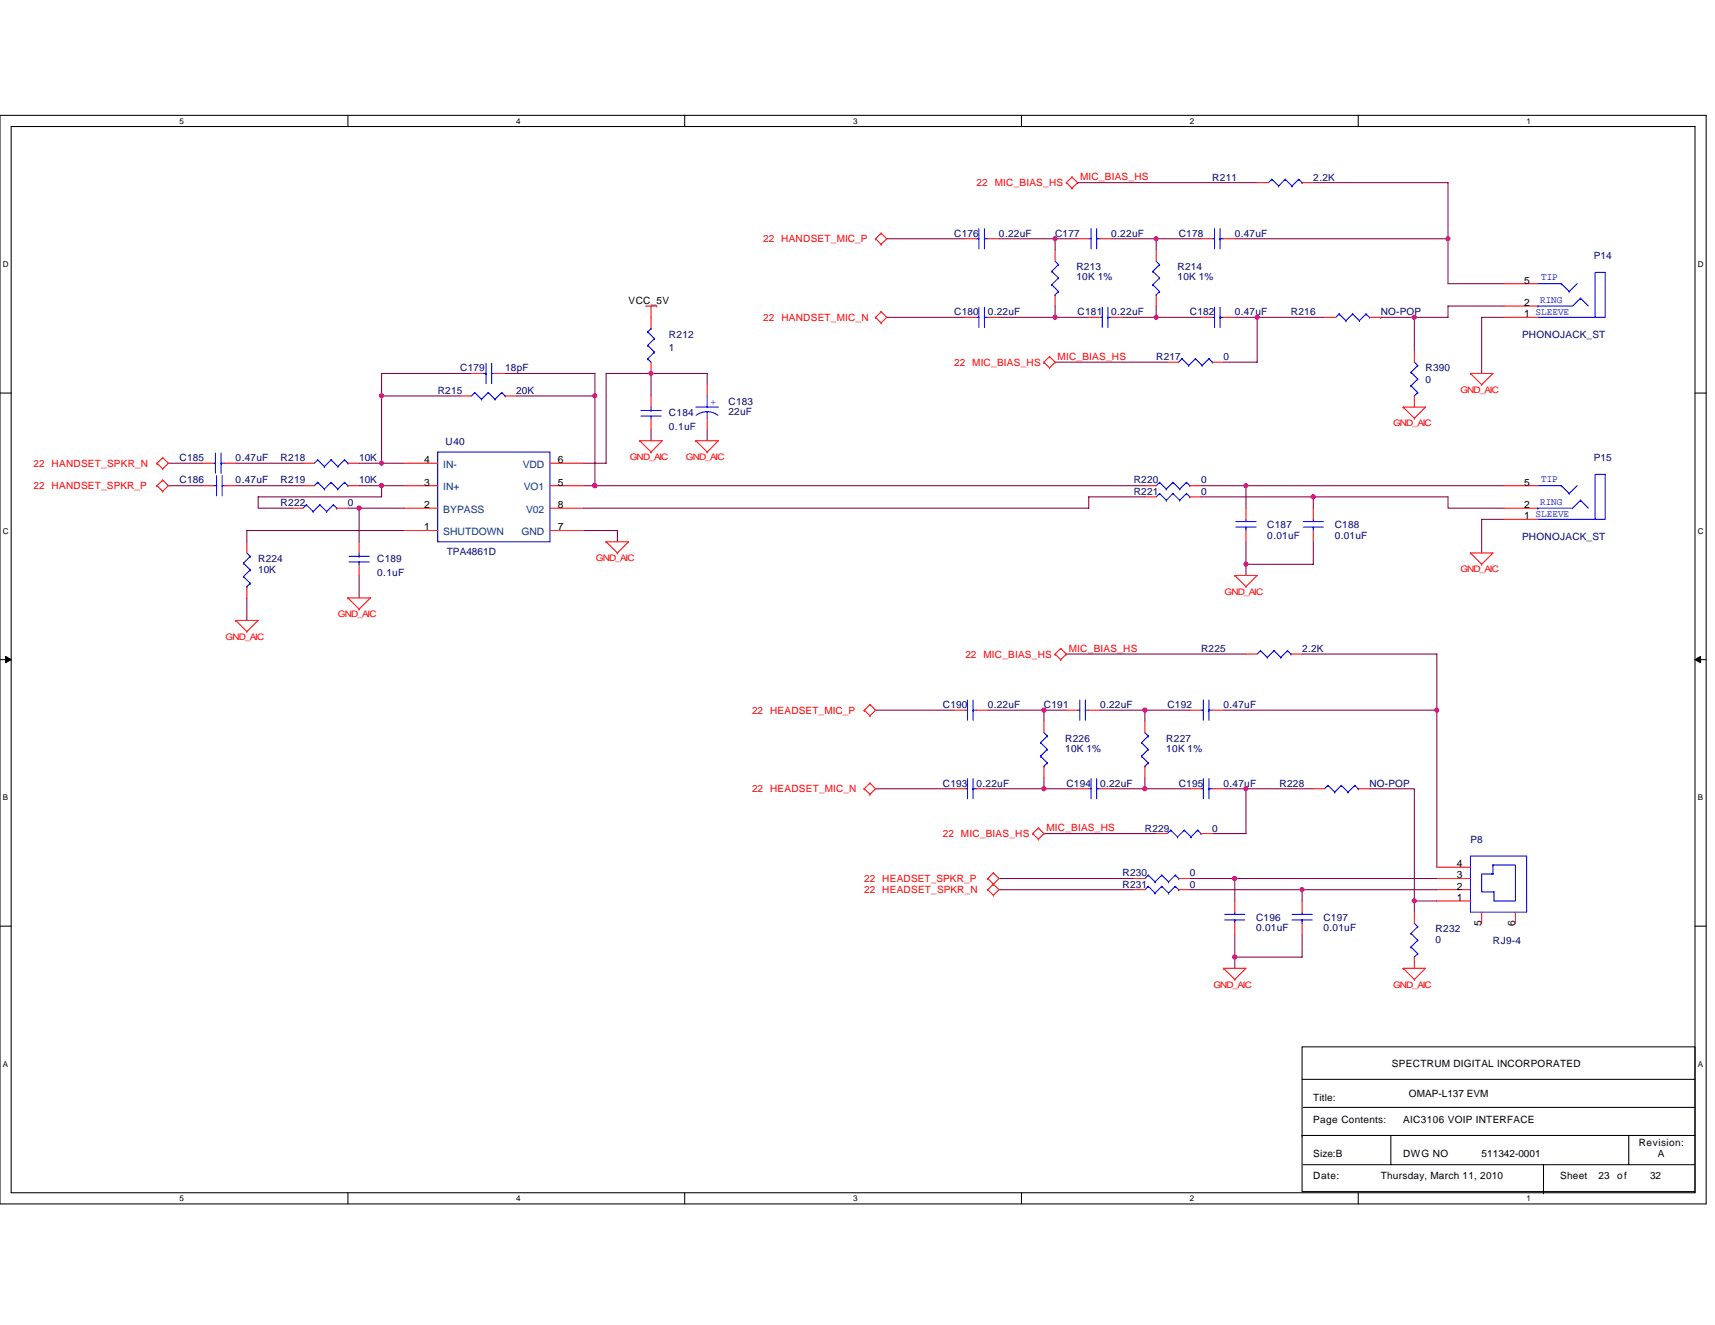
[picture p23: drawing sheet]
<svg xmlns="http://www.w3.org/2000/svg" width="279mm" height="216mm" viewBox="0 0 279 216" stroke-linecap="round" stroke-linejoin="round" font-family="sans-serif">
<defs><g id="words">
<g font-size="1.7">
<text x="248.3" y="46.2">5</text>
<text x="248.3" y="49.8">2</text>
<text x="248.3" y="51.7">1 SLEEVE</text>
<text x="69.1" y="75.5">4</text>
<text x="90.9" y="75.5">6</text>
<text x="69.1" y="82.8">2</text>
<text x="69.1" y="79.1">3</text>
<text x="90.9" y="79.1">5</text>
<text x="90.9" y="82.8">8</text>
<text x="248.3" y="79.1">5</text>
<text x="248.3" y="82.8">2</text>
<text x="69.1" y="86.4">1</text>
<text x="90.9" y="86.4">7</text>
<text x="248.3" y="84.6">1 SLEEVE</text>
<text x="237.4" y="143.1">3</text>
<text x="237.4" y="141.3">4</text>
<text x="237.4" y="146.8">1</text>
<text x="237.4" y="144.9">2</text>
<text x="241.4" y="150.8" transform="rotate(-90 241.4 150.8)">5</text>
<text x="246.9" y="150.8" transform="rotate(-90 246.9 150.8)">6</text>
</g>
<g font-size="1.7" fill="#004080">
<text x="72.2" y="76.2">IN-</text>
<text x="85.2" y="76.2">VDD</text>
<text x="72.2" y="83.5">BYPASS</text>
<text x="72.2" y="79.9">IN+</text>
<text x="85.3" y="79.9">VO1</text>
<text x="85.7" y="83.5">V02</text>
<text x="72.2" y="87.2">SHUTDOWN</text>
<text x="85" y="87.2">GND</text>
</g>
<g font-size="1.6" fill="#f00">
<text x="176" y="29.4">MIC_BIAS_HS</text>
<text x="159.1" y="30.3">22</text>
<text x="162.1" y="30.3">MIC_BIAS_HS</text>
<text x="124.4" y="39.5">22 HANDSET_MIC_P</text>
<text x="124.4" y="52.3">22 HANDSET_MIC_N</text>
<text x="155.4" y="59.6">22 MIC_BIAS_HS</text>
<text x="172.3" y="58.7">MIC_BIAS_HS</text>
<text x="5.5" y="76.1">22 HANDSET_SPKR_N</text>
<text x="5.5" y="79.7">22 HANDSET_SPKR_P</text>
<text x="157.3" y="107.1">22 MIC_BIAS_HS</text>
<text x="174.1" y="106.2">MIC_BIAS_HS</text>
<text x="122.5" y="116.3">22 HEADSET_MIC_P</text>
<text x="122.5" y="129.1">22 HEADSET_MIC_N</text>
<text x="153.6" y="136.4">22 MIC_BIAS_HS</text>
<text x="170.5" y="135.5">MIC_BIAS_HS</text>
<text x="140.8" y="143.7">22 HEADSET_SPKR_P</text>
<text x="140.8" y="145.5">22 HEADSET_SPKR_N</text>
</g>
<g font-size="1.6" fill="#000080">
<text x="197.5" y="29.4">R211</text>
<text x="213.9" y="29.4">2.2K</text>
<text x="155.4" y="38.6">C176</text>
<text x="162.7" y="38.6">0.22uF</text>
<text x="171.9" y="38.6">C177</text>
<text x="181" y="38.6">0.22uF</text>
<text x="192" y="38.6">C178</text>
<text x="201.2" y="38.6">0.47uF</text>
<text x="175.4" y="44">R213</text>
<text x="175.4" y="45.7">10K 1%</text>
<text x="191.8" y="44">R214</text>
<text x="191.8" y="45.7">10K 1%</text>
<text x="259.7" y="42.2">P14</text>
<text x="155.4" y="51.4">C180</text>
<text x="160.9" y="51.4">0.22uF</text>
<text x="175.6" y="51.4">C181</text>
<text x="181" y="51.4">0.22uF</text>
<text x="193.8" y="51.4">C182</text>
<text x="201.2" y="51.4">0.47uF</text>
<text x="210.3" y="51.4">R216</text>
<text x="224.9" y="51.4">NO-POP</text>
<text x="109" y="55">R212</text>
<text x="109" y="57.2">1</text>
<text x="188.4" y="58.7">R217</text>
<text x="199.3" y="58.7">0</text>
<text x="248" y="55">PHONOJACK_ST</text>
<text x="71.3" y="64.2">R215</text>
<text x="75" y="60.5">C179</text>
<text x="82.3" y="60.5">18pF</text>
<text x="84.1" y="64.2">20K</text>
<text x="118.7" y="66">C183</text>
<text x="232.2" y="60.5">R390</text>
<text x="232.2" y="62.3">0</text>
<text x="109" y="67.8">C184</text>
<text x="109" y="70">0.1uF</text>
<text x="118.7" y="67.6">22uF</text>
<text x="29.3" y="75.1">C185</text>
<text x="38.4" y="75.1">0.47uF</text>
<text x="45.7" y="75.1">R218</text>
<text x="58.5" y="75.1">10K</text>
<text x="72.6" y="72.6">U40</text>
<text x="259.7" y="75.1">P15</text>
<text x="29.3" y="78.8">C186</text>
<text x="38.4" y="78.8">0.47uF</text>
<text x="45.7" y="82.4">R222</text>
<text x="45.7" y="78.8">R219</text>
<text x="56.7" y="82.4">0</text>
<text x="58.5" y="78.8">10K</text>
<text x="184.7" y="78.8">R220</text>
<text x="184.7" y="80.6">R221</text>
<text x="195.7" y="78.8">0</text>
<text x="195.7" y="80.6">0</text>
<text x="206.5" y="86.1">C187</text>
<text x="206.5" y="87.8">0.01uF</text>
<text x="217.4" y="86.1">C188</text>
<text x="217.5" y="87.8">0.01uF</text>
<text x="248" y="87.9">PHONOJACK_ST</text>
<text x="42.1" y="91.6">R224</text>
<text x="42.1" y="93.4">10K</text>
<text x="61.4" y="91.6">C189</text>
<text x="61.4" y="93.8">0.1uF</text>
<text x="72.8" y="90.5">TPA4861D</text>
<text x="195.7" y="106.2">R225</text>
<text x="212.1" y="106.2">2.2K</text>
<text x="153.6" y="115.4">C190</text>
<text x="160.9" y="115.4">0.22uF</text>
<text x="170.1" y="115.4">C191</text>
<text x="179.2" y="115.4">0.22uF</text>
<text x="190.2" y="115.4">C192</text>
<text x="199.3" y="115.4">0.47uF</text>
<text x="173.5" y="120.9">R226</text>
<text x="173.5" y="122.5">10K 1%</text>
<text x="190" y="120.9">R227</text>
<text x="190" y="122.5">10K 1%</text>
<text x="153.6" y="128.2">C193</text>
<text x="159.1" y="128.2">0.22uF</text>
<text x="173.7" y="128.2">C194</text>
<text x="179.2" y="128.2">0.22uF</text>
<text x="192" y="128.2">C195</text>
<text x="199.3" y="128.2">0.47uF</text>
<text x="208.5" y="128.2">R228</text>
<text x="223.1" y="128.2">NO-POP</text>
<text x="186.5" y="135.5">R229</text>
<text x="197.5" y="135.5">0</text>
<text x="239.6" y="137.3">P8</text>
<text x="182.9" y="142.8">R230</text>
<text x="193.8" y="142.8">0</text>
<text x="182.9" y="144.6">R231</text>
<text x="193.8" y="144.6">0</text>
<text x="204.6" y="150.1">C196</text>
<text x="204.7" y="151.8">0.01uF</text>
<text x="215.6" y="150.1">C197</text>
<text x="215.6" y="151.8">0.01uF</text>
<text x="233.9" y="151.9">R232</text>
<text x="233.9" y="153.6">0</text>
<text x="243.2" y="153.8">RJ9-4</text>
</g>
<g font-size="1.6" fill="#00f">
<text x="251.1" y="45.7">TIP</text>
<text x="250.9" y="49.3">RING</text>
<text x="115.8" y="66">+</text>
<text x="250.9" y="82.2">RING</text>
<text x="251.1" y="78.6">TIP</text>
</g>
<g font-size="1.6">
<text x="102.4" y="49.5">VCC_5V</text>
<text x="226.8" y="173.9">SPECTRUM DIGITAL INCORPORATED</text>
<text x="214" y="179.4">Title:</text>
<text x="229.5" y="178.8">OMAP-L137 EVM</text>
<text x="214" y="183">Page Contents:</text>
<text x="228.6" y="183">AIC3106 VOIP INTERFACE</text>
<text x="214" y="188.5">Size:B</text>
<text x="228.6" y="188.5">DWG NO</text>
<text x="241.4" y="188.5">511342-0001</text>
<text x="267" y="186.7">Revision:</text>
<text x="270.1" y="188.5">A</text>
<text x="214" y="192.2">Date:</text>
<text x="224.9" y="192.2">Thursday, March 11, 2010</text>
<text x="254.2" y="192.2">Sheet</text>
<text x="260.4" y="192.2">23</text>
<text x="263.5" y="192.2">of</text>
<text x="268.8" y="192.2">32</text>
</g>
<g font-size="1.5" fill="#f00">
<text x="237.9" y="64">GND_AIC</text>
<text x="226.9" y="69.5">GND_AIC</text>
<text x="102.6" y="75">GND_AIC</text>
<text x="111.7" y="75">GND_AIC</text>
<text x="97.1" y="91.4">GND_AIC</text>
<text x="237.9" y="93.3">GND_AIC</text>
<text x="55" y="100.6">GND_AIC</text>
<text x="199.5" y="96.9">GND_AIC</text>
<text x="36.7" y="104.2">GND_AIC</text>
<text x="197.7" y="160.9">GND_AIC</text>
<text x="226.9" y="160.9">GND_AIC</text>
</g>
<g font-size="1.3">
<text x="29.3" y="20.2">5</text>
<text x="84.1" y="20.2">4</text>
<text x="139" y="20.2">3</text>
<text x="193.8" y="20.2">2</text>
<text x="248.7" y="20.2">1</text>
<text x=".5" y="43.5">D</text>
<text x="276.6" y="43.5">D</text>
<text x=".5" y="87">C</text>
<text x="276.6" y="87">C</text>
<text x=".5" y="130.4">B</text>
<text x="276.6" y="130.4">B</text>
<text x=".5" y="173.8">A</text>
<text x="276.6" y="173.8">A</text>
<text x="29.3" y="195.7">5</text>
<text x="84.1" y="195.7">4</text>
<text x="139" y="195.7">3</text>
<text x="193.8" y="195.7">2</text>
<text x="248.7" y="195.7">1</text>
</g>
</g></defs>
<path d="M0 18.8h278v177.4h-278zM1.8 20.6h274.3v173.8h-274.3z" fill="none" stroke="#000" stroke-width=".17"/>
<g fill="#fff">
<path d="M29.3 19h.7v1.4h-.7z"/>
<path d="M29.3 194.5h.7v1.5h-.7z"/>
</g>
<path d="M56.7 18.8v1.8M56.7 194.4v1.8" fill="none" stroke="#000" stroke-width=".17"/>
<g fill="#fff">
<path d="M84.1 19h.7v1.4h-.7z"/>
<path d="M84.1 194.5h.7v1.5h-.7z"/>
</g>
<path d="M111.5 18.8v1.8M111.5 194.4v1.8" fill="none" stroke="#000" stroke-width=".17"/>
<g fill="#fff">
<path d="M139 19h.7v1.4h-.7z"/>
<path d="M139 194.5h.7v1.5h-.7z"/>
</g>
<path d="M166.4 18.8v1.8M166.4 194.4v1.8" fill="none" stroke="#000" stroke-width=".17"/>
<g fill="#fff">
<path d="M193.8 19h.8v1.4h-.8z"/>
<path d="M193.8 194.5h.8v1.5h-.8z"/>
</g>
<path d="M221.3 18.8v1.8M221.3 194.4v1.8" fill="none" stroke="#000" stroke-width=".17"/>
<g fill="#fff">
<path d="M248.7 19h.7v1.4h-.7z"/>
<path d="M248.7 194.5h.7v1.5h-.7z"/>
<path d="M.5 42.3h.9v1.5h-.9z"/>
<path d="M276.6 42.3h1v1.5h-1z"/>
<path d="M.5 85.8h.9v1.4h-.9z"/>
<path d="M276.6 85.8h1v1.4h-1z"/>
</g>
<path d="M0 64.1h1.8M276.1 64.1h1.9" fill="none" stroke="#000" stroke-width=".17"/>
<g fill="#fff">
<path d="M.5 129.2h.8v1.5h-.8z"/>
<path d="M276.6 129.2h.9v1.5h-.9z"/>
</g>
<path d="M0 107.5h1.8M276.1 107.5h1.9" fill="none" stroke="#000" stroke-width=".17"/>
<path d="M.9 107l.9 .5-.9 .5zM276.1 107.5l1-.5v1z" fill="#000" stroke="#000" stroke-width=".16"/>
<g fill="#fff">
<path d="M.5 172.6h.8v1.5h-.8z"/>
<path d="M276.6 172.6h.9v1.5h-.9z"/>
</g>
<path d="M0 150.9h1.8M276.1 150.9h1.9M212.1 170.6h64v23.6h-64zM212.1 175.9h64M212.1 185h.1M212.1 185h64M212.3 189.8h63.8M212.3 180.4h63.8M226.6 185v4.8M251.5 194.4h.1M251.5 189.8v4.6M265.3 185v4.8" fill="none" stroke="#000" stroke-width=".17"/>
<g fill="none" stroke="#800040" stroke-width=".17">
<path d="M144.5 38.9h12.8M162.8 38.9h9.1M171.9 38.9h3.7M171.9 38.9v1.8M175.6 29.8h.1M175.6 29.8h29.2M181 38.9h7.4M188.4 38.9h7.3M188.4 38.9v1.8M201.2 38.9h34.7v7.3h9.1M214 29.8h21.9v9.1M144.5 51.7h12.8"/>
<path d="M162.8 51.7h9.1M171.9 49.9v1.8h5.5M171.9 59h.1M171.9 59h18.3M182.9 51.7h5.5M188.4 49.9v1.8M188.4 51.7h7.3M201.2 51.7h3.6v7.3h-5.5M204.8 51.7h11M224.9 51.7h5.5v5.5M224.9 51.7h.1M245 51.7h-3.6v9.2"/>
<path d="M245 49.9h-9.1v1.8h-5.5M27.4 79.1h5.5M27.4 75.5h5.5M38.4 79.1h11M38.4 75.5h11M58.5 79.1h3.7v1.9h-20.1v1.8h5.4M58.5 75.5h3.7M62.2 79.1h3.6M62.2 64.5v11M62.2 64.5h12.8M62.2 75.5h3.6M76.8 60.9h-14.6v3.6"/>
<path d="M82.3 60.9h14.6v3.6M84.1 64.5h12.8M95.1 79.1h1.8M96.9 79.1h89.6M96.9 64.5v14.6M106.1 60.9v3.6M106.1 60.9h-7.4v14.6h-3.6M106.1 60.9h9.1v1.8M106.1 70v1.8M115.2 70v1.8M195.7 79.1h7.3v3.7M203 79.1h42"/>
<path d="M40.2 97.4v3.7M56.7 82.8h1.8M58.5 93.8v3.6M58.5 82.8v5.5M58.5 82.8h7.3M65.8 86.4h-25.6v1.9M95.1 86.4h5.5v1.9M186.5 81h-9.1v1.8h-82.3M195.7 81h18.3M203 91.9v1.9M203 88.3v3.6M214 88.3v3.6h-11"/>
<path d="M214 81v1.8M214 81h21.9v1.8h9.1M245 84.6h-3.6v5.5M142.6 115.7h12.8M160.9 115.7h9.2M170.1 115.7h3.6M170.1 115.7v1.8M173.7 106.6h.1M173.7 106.6h29.3M179.2 115.7h7.3M186.5 115.7h7.3M186.5 115.7v1.8"/>
<path d="M199.3 115.7h34.8v25.6M212.1 106.6h22v9.1M142.6 128.5h12.8M160.9 128.5h9.2M170.1 126.7v1.8h5.5M170.1 135.8h.1M170.1 135.8h18.3M181 128.5h5.5M186.5 126.7v1.8M186.5 128.5h7.3M199.3 128.5h3.7v7.3h-5.5M203 128.5h11"/>
<path d="M223.1 128.5h7.3v18.3M162.8 143.2h21.9M162.8 145h21.9M193.8 143.2h7.4v3.6M193.8 145h18.3M201.2 143.2h32.9M201.2 156v1.8M201.2 152.3v3.7M212.1 145h22M212.1 152.3v3.7h-10.9M212.1 145v1.8M230.4 146.8v1.8"/>
<path d="M230.4 146.8h3.7"/>
</g>
<g fill="none" stroke="#f00" stroke-width=".17">
<path d="M142.6 38.9h.1M142.6 38.9l1 .9M143.6 38h.1M143.6 39.8h.1M143.6 38l.9 .9-.9 .9M143.6 38l-1 .9M157.3 38.9h1.8M160.9 38.9h1.9M173.7 29.8h.1M173.7 29.8l.9 .9M174.6 28.9h.1M174.6 30.7h.1"/>
<path d="M174.6 28.9l1 .9-1 .9M174.6 28.9l-.9 .9M175.6 38.9h1.8M179.2 38.9h1.8M195.7 38.9h1.8M199.3 38.9h1.9M204.8 29.8h1.9M212.1 29.8h1.9M105.2 49.9h1.8M106.1 49.9v3.6M106.1 59v1.9M107 49.9h.1"/>
<path d="M142.6 51.7h.1M142.6 51.7l1 .9M143.6 50.8h.1M143.6 52.6h.1M143.6 50.8l.9 .9-.9 .9M143.6 50.8l-1 .9M157.3 51.7h1.8M160.9 51.7h1.9M170.1 59h.1M170.1 59l.9 .9M171 58.1h.1M171 59.9h.1"/>
<path d="M171 58.1l.9 .9-.9 .9M171 58.1l-.9 .9M171.9 40.7v1.9M171.9 48v1.9M177.4 51.7h1.8M181 51.7h1.9M188.4 40.7v1.9M188.4 48v1.9M190.2 59h1.8M195.7 51.7h1.8M197.5 59h1.8M199.3 51.7h1.9"/>
<path d="M215.8 51.7h1.8M223.1 51.7h1.8M230.4 57.2v1.8M245 49.9h5.5M245 51.7h5.5M245 46.2h5.5M25.6 79.1h.1M25.6 75.5h.1M25.6 79.1l.9 1M25.6 75.5l.9 .9M26.5 78.2h.1M26.5 74.6h.1"/>
<path d="M26.5 76.4h.1M26.5 78.2l.9 .9-.9 1M26.5 78.2l-.9 .9M26.5 74.6l.9 .9-.9 .9M26.5 74.6l-.9 .9M32.9 79.1h1.8M32.9 75.5h1.8M36.6 79.1h1.8M36.6 75.5h1.8M49.4 79.1h1.8M49.4 75.5h1.8M56.7 79.1h1.8"/>
<path d="M56.7 75.5h1.8M65.8 79.1h5.5M65.8 75.5h5.5M75 64.5h1.8M76.8 60.9h1.8M80.5 60.9h1.8M82.3 64.5h1.8M89.6 79.1h5.5M89.6 75.5h5.5M104.2 71.8h3.7l-1.8 1.9M104.2 71.8h.1M104.2 71.8l1.9 1.9"/>
<path d="M106.1 73.7h.1M106.1 64.5v1.8M106.1 68.2v1.8M113.4 71.8h3.6l-1.8 1.9M113.4 71.8h.1M113.4 71.8l1.8 1.9M115.2 73.7h.1M115.2 62.7v1.8M115.2 68.2v1.8M186.5 79.1h1.9M193.8 79.1h1.9M228.6 66.3h3.6l-1.8 1.9"/>
<path d="M228.6 66.3h.1M228.6 66.3l1.8 1.9M230.4 68.2h.1M230.4 64.5v1.8M239.6 60.9h3.6l-1.8 1.8M239.6 60.9h.1M239.6 60.9l1.8 1.8M241.4 62.7h.1M245 79.1h5.5M26.5 80.1h.1M40.2 88.3v1.8M40.2 95.6v1.8"/>
<path d="M47.5 82.8h1.9M54.9 82.8h1.8M56.7 97.4h3.6l-1.8 1.9M56.7 97.4h.1M56.7 97.4l1.8 1.9M58.5 99.3h.1M58.5 88.3v1.8M58.5 91.9v1.9M65.8 82.8h5.5M65.8 86.4h5.5M89.6 82.8h5.5M89.6 86.4h5.5"/>
<path d="M98.7 88.3h3.7l-1.8 1.8M98.7 88.3h.1M98.7 88.3l1.9 1.8M100.6 90.1h.1M186.5 81h1.9M193.8 81h1.9M201.2 93.8h3.6l-1.8 1.8M201.2 93.8h.1M201.2 93.8l1.8 1.8M203 95.6h.1M203 82.8v1.8M203 86.4v1.9"/>
<path d="M214 82.8v1.8M214 86.4v1.9M239.6 90.1h3.6l-1.8 1.8M239.6 90.1h.1M239.6 90.1l1.8 1.8M241.4 91.9h.1M245 82.8h5.5M245 84.6h5.5M38.4 101.1h3.7l-1.9 1.8M38.4 101.1h.1M38.4 101.1l1.8 1.8M40.2 102.9h.1"/>
<path d="M140.8 115.7h.1M140.8 115.7l.9 .9M141.7 114.8h.1M141.7 116.6h.1M141.7 114.8l.9 .9-.9 .9M141.7 114.8l-.9 .9M155.4 115.7h1.9M159.1 115.7h1.8M170.1 117.5v1.9M171.9 106.6h.1M171.9 106.6l.9 .9M172.8 105.7h.1"/>
<path d="M172.8 107.5h.1M172.8 105.7l.9 .9-.9 .9M172.8 105.7l-.9 .9M173.7 115.7h1.9M177.4 115.7h1.8M186.5 117.5v1.9M193.8 115.7h1.9M197.5 115.7h1.8M203 106.6h1.8M210.3 106.6h1.8M140.8 128.5h.1M140.8 128.5l.9 .9"/>
<path d="M141.7 127.6h.1M141.7 129.4h.1M141.7 127.6l.9 .9-.9 .9M141.7 127.6l-.9 .9M155.4 128.5h1.9M159.1 128.5h1.8M168.2 135.8h.1M168.2 135.8l1 .9M169.2 134.9h.1M169.2 136.7h.1M169.2 134.9l.9 .9-.9 .9M169.2 134.9l-1 .9"/>
<path d="M170.1 124.9v1.8M175.6 128.5h1.8M179.2 128.5h1.8M186.5 124.9v1.8M188.4 135.8h1.8M193.8 128.5h1.9M195.7 135.8h1.8M197.5 128.5h1.8M214 128.5h1.8M221.3 128.5h1.8M160.9 143.2h.1M160.9 145h.1"/>
<path d="M160.9 143.2l1.9 1.8-1 .9M160.9 145l.9 .9M161.8 142.2h.1M161.8 144.1h.1M161.8 145.9h.1M161.8 142.2l1 1-1.9 1.8M161.8 142.2l-.9 1M184.7 145h1.8M184.7 143.2h1.8M192 145h1.8M192 143.2h1.8M199.3 157.8h3.7l-1.8 1.8"/>
<path d="M199.3 157.8h.1M199.3 157.8l1.9 1.8M201.2 159.6h.1M201.2 146.8v1.8M201.2 150.5v1.8M212.1 146.8v1.8M212.1 150.5v1.8M228.6 157.8h3.6l-1.8 1.8M228.6 157.8h.1M228.6 157.8l1.8 1.8M230.4 159.6h.1M230.4 148.6v1.9"/>
<path d="M230.4 156v1.8M234.1 146.8h5.5M234.1 145h5.5M234.1 143.2h5.5M234.1 141.3h5.5M241.4 148.6v1.9M246.9 148.6v1.9"/>
</g>
<g fill="none" stroke="#00f" stroke-width=".17">
<path d="M159.1 38.9h.4M159.5 37.3v3.3M160.4 37.3v3.3M160.4 38.9h.1M160.4 38.9h.5M177.4 38.9h.4M177.8 37.3v3.3M178.7 37.3v3.3M178.7 38.9h.1M178.7 38.9h.5M197.5 38.9h.4M197.9 37.3v3.3"/>
<path d="M198.8 37.3v3.3M198.8 38.9h.1M198.8 38.9h.5M207.2 29.2h.1M207.2 29.2l-.5 .6M207.2 29.2l1.1 1.1M208.3 30.3h.1M209.4 29.2h.1M209.4 29.2l-1.1 1.1M209.4 29.2l1.1 1.1M210.5 30.3h.1M211.6 29.2h.1"/>
<path d="M211.6 29.2l-1.1 1.1M211.6 29.2l.5 .6M212.1 29.8h.1M79.2 59.2v3.3M80.1 59.2v3.3M105.5 58.5h.1M105.5 56.3h.1M105.5 54.1h.1M105.5 58.5l.6 .5M105.5 56.3l1.1 1.1M105.5 54.1l1.1 1.1M106.1 53.5h.1"/>
<path d="M106.1 53.5l-.6 .6M106.6 57.4h.1M106.6 55.2h.1M106.6 57.4l-1.1 1.1M106.6 55.2l-1.1 1.1M159.1 51.7h.4M159.5 50.1v3.3M160.4 50.1v3.3M160.4 51.7h.1M160.4 51.7h.5M171.3 44.2h.1M171.3 46.4h.1"/>
<path d="M171.3 44.2l1.1 1.1M171.3 46.4l1.1 1.1M171.9 48h.1M171.9 42.6l.5 .5M172.4 43.1h.1M172.4 45.3h.1M172.4 47.5h.1M172.4 43.1l-1.1 1.1M172.4 45.3l-1.1 1.1M172.4 47.5l-.5 .5M179.2 51.7h.4M179.6 50.1v3.3"/>
<path d="M180.5 50.1v3.3M180.5 51.7h.1M180.5 51.7h.5M187.8 44.2h.1M187.8 46.4h.1M187.8 44.2l1.1 1.1M187.8 46.4l1.1 1.1M188.4 48h.1M188.4 42.6l.5 .5M188.9 43.1h.1M188.9 45.3h.1M188.9 47.5h.1"/>
<path d="M188.9 47.5l-.5 .5M188.9 43.1l-1.1 1.1M188.9 45.3l-1.1 1.1M192.6 58.5h.1M192.6 58.5l-.6 .5M192.6 58.5l1.1 1.1M193.7 59.6h.1M194.8 58.5h.1M194.8 58.5l-1.1 1.1M194.8 58.5l1.1 1.1M195.9 59.6h.1M197 58.5h.1"/>
<path d="M197 58.5l-1.1 1.1M197 58.5l.5 .5M197.5 51.7h.4M197.5 59h.1M197.9 50.1v3.3M198.8 50.1v3.3M198.8 51.7h.1M198.8 51.7h.5M218.2 51.2h.1M218.2 51.2l-.6 .5M218.2 51.2l1.1 1.1M219.3 52.3h.1"/>
<path d="M220.4 51.2h.1M220.4 51.2l-1.1 1.1M220.4 51.2l1.1 1.1M221.5 52.3h.1M222.5 51.2h.1M222.5 51.2l-1 1.1M222.5 51.2l.6 .5M223.1 51.7h.1M230.4 59l.6 .6M231 59.6h.1M231 59.6l-1.1 1.1M250.5 51.7h9.4"/>
<path d="M250.5 46.2h3.9M250.5 49.9h.1M254.4 46.2h.1M254.4 46.2l1.3 1.3M255.7 47.5h.1M256.9 46.2l-1.2 1.3M257.5 48.6h.1M257.5 48.6l1.3 1.3M257.5 48.6l-1.3 1.3h-5.7M259.9 44.4h1.6v7.3h-1.6zM34.7 75.5h.4M34.7 79.1h.6"/>
<path d="M35.1 73.8v3.3M35.3 77.5v3.3M35.3 79.1h.1M36 73.8v3.3M36 75.5h.1M36 75.5h.6M36.2 79.1h.4M36.2 77.5v3.3M51.8 78.6h.1M51.8 74.9h.1M51.8 78.6l-.6 .5M51.8 78.6l1.1 1.1"/>
<path d="M51.8 74.9l-.6 .6M51.8 74.9l1.1 1.1M52.9 79.7h.1M52.9 76h.1M53.9 78.6h.1M53.9 74.9h.1M53.9 78.6l-1 1.1M53.9 78.6l1.1 1.1M53.9 74.9l-1 1.1M53.9 74.9l1.1 1.1M55 79.7h.1M55 76h.1"/>
<path d="M56.1 78.6h.1M56.1 74.9h.1M56.1 78.6l-1.1 1.1M56.1 78.6l.6 .5M56.1 74.9l-1.1 1.1M56.1 74.9l.6 .6M56.7 79.1h.1M56.7 75.5h.1M71.3 73.7h18.3v14.6h-18.3zM77.3 64h.1M77.3 64l-.5 .5M77.3 64l1.1 1.1"/>
<path d="M78.4 65.1h.1M78.6 60.9h.6M79.2 60.9h.1M79.5 64h.1M79.5 64l-1.1 1.1M79.5 64l1.1 1.1M80.1 60.9h.4M80.6 65.1h.1M81.7 64h.1M81.7 64l-1.1 1.1M81.7 64l.6 .5M82.3 64.5h.1"/>
<path d="M104.4 66.9h3.3M104.4 67.8h3.3M106.1 67.8v.4M106.1 66.9h.1M106.1 66.3v.6M113.4 66.3h3.6M113.4 67.7a2.93 2.93 0 0 1 3.5 0M115.2 67.1v1.1M115.2 64.5v1.8M188.9 78.6h.1M188.9 78.6l-.5 .5M188.9 78.6l1.1 1.1"/>
<path d="M190 79.7h.1M191.1 78.6h.1M191.1 78.6l-1.1 1.1M191.1 78.6l1.1 1.1M192.2 79.7h.1M193.3 78.6h.1M193.3 78.6l-1.1 1.1M193.3 78.6l.5 .5M193.8 79.1h.1M229.9 60.7h.1M229.9 62.9h.1M229.9 60.7l1.1 1.1"/>
<path d="M229.9 62.9l1.1 1.1M230.4 64.5h.1M231 61.8h.1M231 64h.1M231 64l-.6 .5M231 61.8l-1.1 1.1M250.5 79.1h3.9M254.4 79.1h.1M254.4 79.1l1.3 1.3M256.9 79.1l-1.2 1.3M259.9 77.3h1.6v7.3h-1.6zM39.7 91.8h.1"/>
<path d="M39.7 94h.1M39.7 91.8l1.1 1.1M39.7 94l1.1 1M40.2 95.6h.1M40.2 90.1l.6 .6M40.8 90.7h.1M40.8 92.9h.1M40.8 95h.1M40.8 90.7l-1.1 1.1M40.8 92.9l-1.1 1.1M40.8 95l-.6 .6M49.9 82.3h.1"/>
<path d="M49.9 82.3l-.5 .5M49.9 82.3l1.1 1.1M51 83.4h.1M52.1 82.3h.1M52.1 82.3l-1.1 1.1M52.1 82.3l1.1 1.1M53.2 83.4h.1M54.3 82.3h.1M54.3 82.3l-1.1 1.1M54.3 82.3l.6 .5M54.9 82.8h.1M56.9 90.7h3.3"/>
<path d="M56.9 91.6h3.3M58.5 91.6v.3M58.5 90.7h.1M58.5 90.1v.6M188.9 80.4h.1M188.9 80.4l-.5 .6M188.9 80.4l1.1 1.1M190 81.5h.1M191.1 80.4h.1M191.1 80.4l-1.1 1.1M191.1 80.4l1.1 1.1M192.2 81.5h.1"/>
<path d="M193.3 80.4h.1M193.3 80.4l-1.1 1.1M193.3 80.4l.5 .6M193.8 81h.1M201.3 85.9h3.3M201.3 85h3.3M203 84.6v.4M203 85.9h.1M203 85.9v.5M212.3 85.9h3.3M212.3 85h3.3M214 84.6v.4"/>
<path d="M214 85.9h.1M214 85.9v.5M250.5 84.6h9.4M250.5 82.8h.1M255.7 80.4h.1M257.5 81.5h.1M257.5 81.5l1.3 1.3M257.5 81.5l-1.3 1.3h-5.7M157.3 115.7h.3M157.6 114.1v3.3M158.5 114.1v3.3M158.5 115.7h.1"/>
<path d="M158.5 115.7h.6M170.1 119.4l.5 .5M170.6 119.9h.1M170.6 119.9l-1.1 1.1M175.6 115.7h.3M175.9 114.1v3.3M176.8 114.1v3.3M176.8 115.7h.1M176.8 115.7h.6M186.5 119.4l.6 .5M187.1 119.9h.1M187.1 119.9l-1.1 1.1"/>
<path d="M195.7 115.7h.3M196 114.1v3.3M197 114.1v3.3M197 115.7h.1M197 115.7h.5M205.4 106h.1M205.4 106l-.6 .6M205.4 106l1.1 1.1M206.5 107.1h.1M207.6 106h.1M207.6 106l-1.1 1.1M207.6 106l1.1 1.1"/>
<path d="M208.7 107.1h.1M209.8 106h.1M209.8 106l-1.1 1.1M209.8 106l.5 .6M210.3 106.6h.1M157.3 128.5h.3M157.6 126.9v3.3M158.5 126.9v3.3M158.5 128.5h.1M158.5 128.5h.6M169.5 121h.1M169.5 123.2h.1"/>
<path d="M169.5 121l1.1 1.1M169.5 123.2l1.1 1.1M170.1 124.9h.1M170.6 122.1h.1M170.6 124.3h.1M170.6 122.1l-1.1 1.1M170.6 124.3l-.5 .6M177.4 128.5h.4M177.8 126.9v3.3M178.7 126.9v3.3M178.7 128.5h.1M178.7 128.5h.5"/>
<path d="M186 121h.1M186 123.2h.1M186 121l1.1 1.1M186 123.2l1.1 1.1M186.5 124.9h.1M187.1 122.1h.1M187.1 124.3h.1M187.1 124.3l-.6 .6M187.1 122.1l-1.1 1.1M190.7 135.3h.1M190.7 135.3l-.5 .5M190.7 135.3l1.1 1.1"/>
<path d="M191.8 136.4h.1M192.9 135.3h.1M192.9 135.3l-1.1 1.1M192.9 135.3l1.1 1.1M194 136.4h.1M195.1 135.3h.1M195.1 135.3l-1.1 1.1M195.1 135.3l.6 .5M195.7 128.5h.3M195.7 135.8h.1M196 126.9v3.3M197 126.9v3.3"/>
<path d="M197 128.5h.1M197 128.5h.5M216.3 128h.1M216.3 128l-.5 .5M216.3 128l1.1 1.1M217.4 129.1h.1M218.5 128h.1M218.5 128l-1.1 1.1M218.5 128l1.1 1.1M219.6 129.1h.1M220.7 128h.1M220.7 128l-1.1 1.1"/>
<path d="M220.7 128l.6 .5M221.3 128.5h.1M239.6 139.5h9.1v9.1h-9.1zM187.1 144.4h.1M187.1 142.6h.1M187.1 144.4l-.6 .6M187.1 144.4l1.1 1.1M187.1 142.6l-.6 .6M187.1 142.6l1.1 1.1M188.2 145.5h.1M188.2 143.7h.1M189.3 144.4h.1"/>
<path d="M189.3 142.6h.1M189.3 144.4l-1.1 1.1M189.3 144.4l1.1 1.1M189.3 142.6l-1.1 1.1M189.3 142.6l1.1 1.1M190.4 145.5h.1M190.4 143.7h.1M191.5 144.4h.1M191.5 142.6h.1M191.5 144.4l-1.1 1.1M191.5 144.4l.5 .6M191.5 142.6l-1.1 1.1"/>
<path d="M191.5 142.6l.5 .6M192 145h.1M192 143.2h.1M199.5 149.9h3.3M199.5 149h3.3M201.2 148.6v.4M201.2 149.9h.1M201.2 149.9v.6M210.5 149.9h3.3M210.5 149h3.3M212.1 148.6v.4M212.1 149.9h.1"/>
<path d="M212.1 149.9v.6M229.9 152.1h.1M229.9 154.3h.1M229.9 152.1l1.1 1.1M229.9 154.3l1.1 1.1M230.4 156h.1M230.4 150.5l.6 .5M231 151h.1M231 153.2h.1M231 155.4h.1M231 151l-1.1 1.1M231 153.2l-1.1 1.1"/>
<path d="M231 155.4l-.6 .6M243.2 140.9h3.7v5.9h-3.5v-1.5h-2v-2.9h1.8h-.2M243.2 140.9h.1M243.2 140.9v1.5"/>
</g>
<g fill="#f0f" stroke="#f0f" stroke-width=".17">
<circle cx="235.9" cy="38.9" r=".35"/>
<circle cx="203" cy="79.1" r=".35"/>
<circle cx="203" cy="91.9" r=".36"/>
<circle cx="214" cy="80.9" r=".36"/>
<circle cx="171.9" cy="38.9" r=".35"/>
<circle cx="171.9" cy="51.7" r=".35"/>
<circle cx="188.3" cy="38.9" r=".35"/>
<circle cx="188.3" cy="51.7" r=".35"/>
<circle cx="204.8" cy="51.7" r=".36"/>
<circle cx="230.4" cy="146.8" r=".36"/>
<circle cx="234.1" cy="115.7" r=".35"/>
<circle cx="201.2" cy="143.1" r=".36"/>
<circle cx="212.1" cy="145" r=".35"/>
<circle cx="201.1" cy="155.9" r=".36"/>
<circle cx="170.1" cy="115.7" r=".35"/>
<circle cx="170.1" cy="128.5" r=".36"/>
<circle cx="186.5" cy="128.5" r=".36"/>
<circle cx="186.5" cy="115.7" r=".36"/>
<circle cx="203" cy="128.5" r=".36"/>
<circle cx="58.5" cy="82.8" r=".36"/>
<circle cx="96.9" cy="79.1" r=".35"/>
<circle cx="106.1" cy="60.8" r=".35"/>
<circle cx="62.2" cy="79.1" r=".35"/>
<circle cx="62.2" cy="75.5" r=".35"/>
<circle cx="62.1" cy="64.5" r=".36"/>
<circle cx="96.9" cy="64.5" r=".36"/>
<circle cx="230.4" cy="51.7" r=".35"/>
</g>
<use href="#words"/>
</svg>
